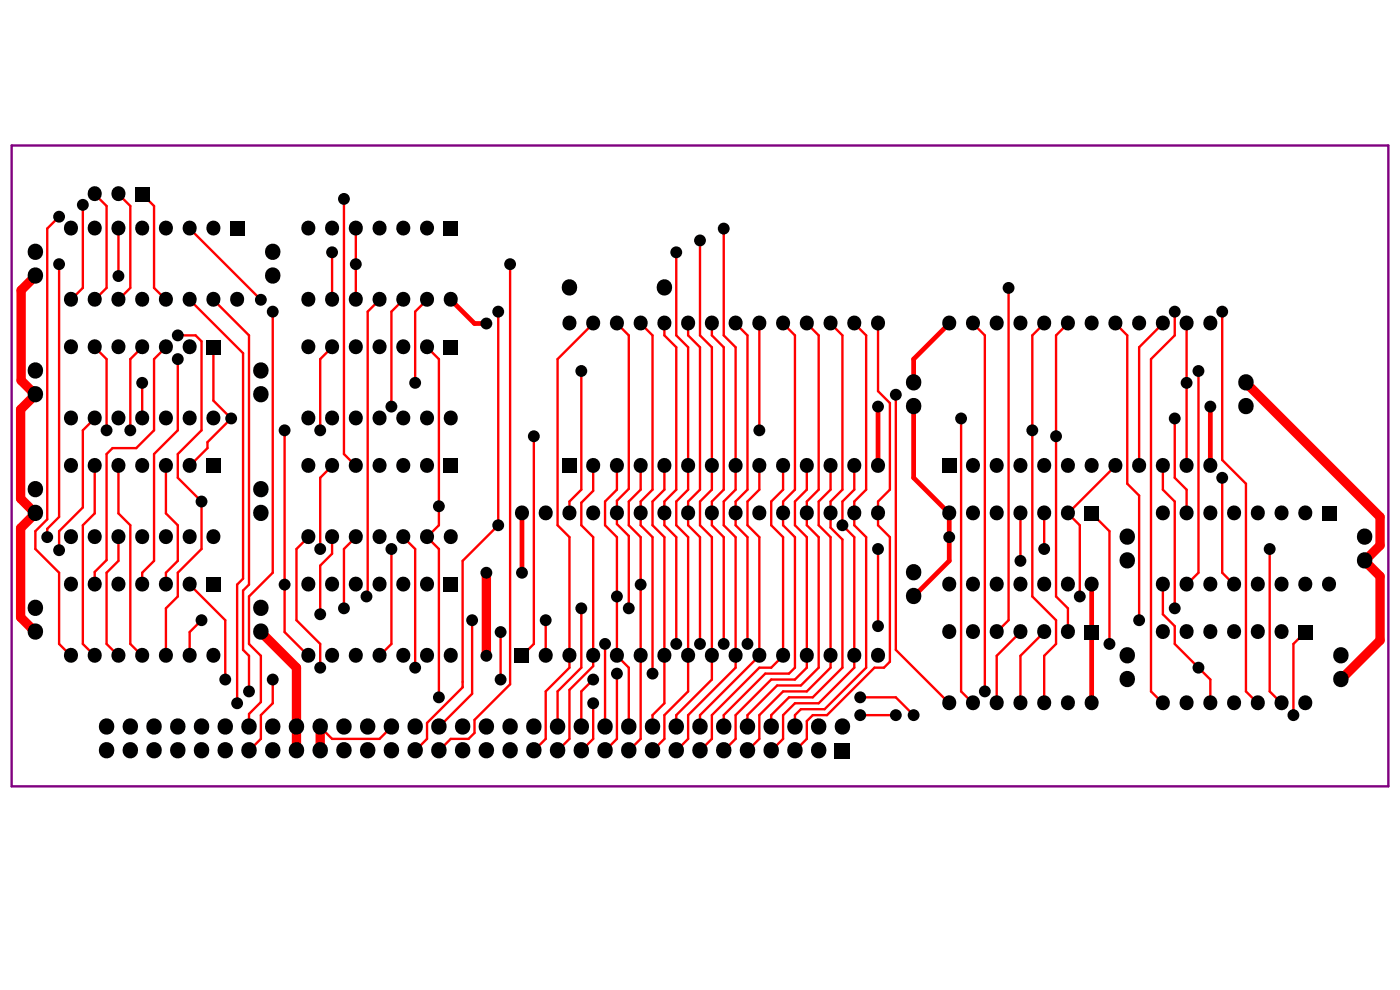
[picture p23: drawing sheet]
<svg xmlns="http://www.w3.org/2000/svg" width="297mm" height="210mm" viewBox="0 0 297 210" stroke-linecap="round" stroke-linejoin="round" font-family="sans-serif">
<g fill="none" stroke="#f00" stroke-width=".5">
<path d="M85.6 63.6l-2.6 2.5M143.5 71.1l2.5 2.6M151 71.1l2.5 2.6M10 112.2v1.7M93.1 111.4l-2.5 2.5M123.3 111.4l2.5 2.5M125.8 104.1l-2.5 2.5M133.4 103.7l-2.5 2.5M143.5 111.4l2.5 2.5M146 103.9l-2.5 2.5M151 111.4l2.5 2.5M153.5 103.9l-2.5 2.5"/>
<path d="M163.6 111.4l2.5 2.5M166.1 103.9l-2.5 2.5M171.2 111.4l2.5 2.5M173.7 103.9l-2.5 2.5M52.8 124l-1.2 1.3M214 131.6l-2.5 2.5M125.8 144.2l-2.5 2.5M143.5 151.7v2.5M148.5 151.7v2.5M153.5 151.7v2.5M163.6 151.7v2.5M168.6 151.7v2.5"/>
<path d="M168.6 141.6l-1.2 1.3M172.4 151.7l-1.2 1.3M188.8 140.4l-1.3 1.2"/>
</g>
<circle cx="141" cy="61.1" r=".25" fill="#f00"/>
<g fill="none" stroke="#f00" stroke-width=".5">
<path d="M12.5 56v53.7l-2.5 2.5M12.5 46l-2.5 2.5v61.7l-2.5 2.5v3.8l5 5v15.1l2.6 2.5M17.6 43.5v17.6l-2.5 2.5M20.1 41.2l2.5 2.5v17.4l-2.5 2.5M25.1 48.5v10.1M25.1 41.2l2.5 2.5v17.4l-2.5 2.5M30.2 41.2l2.5 2.5v17.4l2.5 2.5M40.2 48.5l15.1 15.1M70.5 53.5v10.1M73 42.2v54.1l2.5 2.5M75.5 48.5v15.1M108.2 56v89.2l-7.5 7.5v2.8l-1.3 1.2h-3.8l-2.5 2.6"/>
<path d="M143.5 53.5v17.6M148.5 51v20.1l2.5 2.6v30.2l-2.5 2.5v5l2.5 2.5v30.3l-7.5 7.5M153.5 48.5v22.6l2.6 2.6v30.2l-2.6 2.5v5l2.6 2.5v27.7l-10.1 10.1v5l-2.5 2.6M20.1 73.7l2.5 2.5v15.1M30.2 73.7l-2.6 2.5v15.1M35.2 73.7l-2.5 2.5v15.1l-3.8 3.8h-5l-1.3 1.2v22.5l-2.5 2.5v2.7M37.7 71.1h3.8l1.3 1.3v18.9l-5.1 5v5.1l5.1 5v10.1l-5.1 5v5l-2.5 2.6v10M37.7 76.2v15.1l-5 5v22.7l-2.5 2.5v2.5M40.2 63.6l11.4 11.3v47.9l-1.3 1.2v25.2M45.3 63.6l7.5 7.5v52.9M45.3 73.7v11.3l3.7 3.8-5 5v1.3l-3.8 3.7M57.9 66.1v55.4l-5.1 5v10.1l2.5 2.5v9.8l-2.5 2.6v2.7"/>
<path d="M70.5 73.7l-2.6 2.5v15.1M80.5 63.6l-2.5 2.5v60.4M83 66.1v20.2M90.6 63.6l-2.5 2.5v15.1M90.6 73.7l2.5 2.5v35.2M105.7 66.1v45.3l-7.6 7.6v26.8l-7.5 7.6v3.3l-2.5 2.6M123.3 78.7v25.2l-2.5 2.5v2.5M125.8 68.6l-7.5 7.6v35.2l2.5 2.5v27.7l-5 5.1v10l-2.5 2.6M130.9 68.6l2.5 2.5v32.6M135.9 68.6l2.5 2.5v32.8l-2.5 2.5v5l2.5 2.5v29M141 68.6v2.5l2.5 2.6v30.2l-2.5 2.5v5l2.5 2.5v22.7M146 68.6v2.5l2.5 2.6v30.2l-2.5 2.5v5l2.5 2.5v22.7"/>
<path d="M146 73.7v30.2M151 68.6v2.5M153.5 73.7v30.2M156.1 68.6l2.5 2.5v32.8l-2.5 2.5v5l2.5 2.5v22.7M161.1 68.6v22.7M166.1 68.6l2.5 2.5v32.8l-2.5 2.5v5l2.5 2.5v27.7M171.2 68.6l2.5 2.5v32.8M176.2 68.6l2.5 2.5v32.8l-2.5 2.5v5.5l2.5 2.5v27.2l-6.3 6.3h-5l-3.8 3.8M181.2 68.6l2.6 2.5v32.8l-2.6 2.5v5l2.6 2.5v27.7l-8.9 8.9h-5l-1.3 1.2M186.3 68.6v14.4l2.5 2.5v18.4l-2.5 2.5v5l2.5 2.5v26.5M206.4 68.6l2.5 2.5v75.6M214 61.1v70.5"/>
<path d="M221.5 68.6l-2.5 2.5v55.4l5 5.1v5l-2.5 2.5v10.1M226.6 68.6l-2.6 2.5v55.4l2.6 2.6v5M236.6 68.6l2.5 2.5v31.5l2.6 2.5v26.5M246.7 68.6l-5 5.1v25.1M249.2 66.1v5l-5 5.1v70.5l2.5 2.5M251.7 68.6v30.2M254.3 78.7v42.8l-2.6 2.5M259.3 66.1v31.5l5 5v44.1l2.5 2.5M20.1 98.8v10.1l-2.5 2.5v25.2l2.5 2.5M20.1 88.8l-2.5 2.5v16.4l-5.1 5v3.8M25.1 98.8v10.1l2.5 2.5v25.2l2.6 2.5M30.2 81.2v7.6"/>
<path d="M35.2 98.8v10.1l2.5 2.5v7.6l-2.5 2.5v2.5M60.4 91.3v42.8l5 5M70.5 98.8l-2.6 2.6v15.1M113.3 92.5v44.1l-2.6 2.5M125.8 98.8v5.3M130.9 98.8v5.1l-2.5 2.5v5l2.5 2.5v25.2l2.5 2.5v12.6M135.9 98.8v5.1l-2.5 2.5v5l2.5 2.5v42.8l-2.5 2.6M141 98.8v5.1l-2.6 2.5v5l2.6 2.5v35.3l-2.6 2.5v2.5M161.1 98.8v5.1l-2.5 2.5v5l2.5 2.5v25.2l-12.6 12.6M166.1 98.8v5.1M171.2 98.8v5.1l-2.6 2.5v5l2.6 2.5v27.7l-2.6 2.6h-5l-7.5 7.5v5l-2.6 2.6M176.2 98.8v5.1l-2.5 2.5v5l2.5 2.5v27.7l-5 5.1h-5.1l-5 5v5l-2.5 2.6"/>
<path d="M181.2 98.8v5.1l-2.5 2.5v5l2.5 2.5v27.7l-7.5 7.6h-5.1l-2.5 2.5v5l-2.5 2.6M190.1 83.7v54.2l11.3 11.3M203.9 88.8v57.9l2.5 2.5M236.6 98.8l-10 10.1 2.5 2.5v15.1M246.7 98.8v5.1l2.5 2.5v22.7M249.2 88.8v12.6l2.5 2.5v5M25.1 113.9v5.1l-2.5 2.5v15.1l2.5 2.5M65.4 113.9l-2.5 2.6v15.1l5 5v5M70.5 113.9v3.6l-2.6 2.5v10.3M75.5 113.9l-2.5 2.6v12.6M83 116.5v20.1l-2.5 2.5M85.6 113.9l2.5 2.6v25.1"/>
<path d="M90.6 113.9l2.5 2.6v31.4M123.3 106.6v4.8M125.8 113.9v27.4l-5 5v10.4l-2.5 2.6M130.9 106.2v5l2.5 2.5v15.4M143.5 106.4v5M146 113.9v32.8l-5 5v5l-2.6 2.6M151 106.4v5M153.5 113.9v22.7M163.6 106.4v5M166.1 113.9v25.2l-2.5 2.5h-2.5l-10.1 10.1v5l-2.5 2.6M171.2 106.4v5M173.7 113.9v27.7l-3.8 3.8h-5l-6.3 6.3v2.5"/>
<path d="M186.3 116.5v16.3M216.5 108.9v10.1M221.5 108.9v7.6M231.6 108.9l3.8 3.8v23.9M259.3 101.4v20.1l2.5 2.5M269.4 116.5v30.2l2.5 2.5M40.2 124l7.6 7.6v12.6M42.8 131.6l-2.6 2.5v5M51.6 125.3v12.6l1.2 1.2v7.6M100.2 131.6v15.6l-7.1 7M106.2 134.1v10.1M115.8 131.6v7.5"/>
<path d="M123.3 129.1v12.5l-5 5.1v7.5M128.4 136.6v17.6M216.5 134.1l-5 5v10.1M221.5 134.1l-5 5v10.1M246.7 124v6.3l2.5 2.5v3.8l7.6 7.6v5M276.9 134.1l-2.5 2.5v15.1M57.9 144.2v5l-2.6 2.5v5l-2.5 2.6M67.9 154.2l2.6 2.5h10l2.5-2.5M123.3 146.7v7.5M125.8 149.2v7.5l-2.5 2.6M130.9 142.9v13.8l-2.5 2.6M167.4 142.9h-5l-8.9 8.8"/>
<path d="M171.2 153v3.7l-2.6 2.6M182.5 151.7h7.6M182.5 147.9h7.6l3.7 3.8M187.5 141.6h-2l-10.1 10.1h-3"/>
</g>
<path d="M95.6 63.6l5.1 5h2.5M201.4 68.6l-7.6 7.6v5M186.3 86.3v12.5M193.8 86.3v15.1l7.6 7.5v10.1l-7.6 7.5M256.8 86.3v12.5M110.7 108.9v12.6M231.6 124v25.2" fill="none" stroke="#f00" stroke-width="1"/>
<path d="M7.5 58.6l-3 3v19.1l3 3-3.1 3.2v18.9l3.1 3.1-3.1 3.1v19l3.1 3.1M264.3 81.2l28.5 28.5v6l-3.3 3.3 3.3 3.3v13.5l-8.3 8.4M55.3 134.1l7.6 7.5v17.7M103.2 121.5v17.6M67.9 154.2v5.1" fill="none" stroke="#f00" stroke-width="2"/>
<g fill="#000">
<path d="M28.7 39.7h3v3h-3z" fill-rule="evenodd"/>
<path d="M48.8 47h3v3h-3z" fill-rule="evenodd"/>
<path d="M94.1 47h3v3h-3z" fill-rule="evenodd"/>
<path d="M43.8 72.2h3v3h-3z" fill-rule="evenodd"/>
<path d="M94.1 72.2h3v3h-3z" fill-rule="evenodd"/>
<path d="M43.8 97.4h3v2.9h-3z" fill-rule="evenodd"/>
<path d="M94.1 97.4h3v2.9h-3z" fill-rule="evenodd"/>
<path d="M119.3 97.4h3v2.9h-3z" fill-rule="evenodd"/>
<path d="M199.9 97.4h3v2.9h-3z" fill-rule="evenodd"/>
<path d="M230.1 107.4h3v3h-3z" fill-rule="evenodd"/>
<path d="M280.5 107.4h2.9v3h-2.9z" fill-rule="evenodd"/>
<path d="M43.8 122.5h3v3h-3z" fill-rule="evenodd"/>
<path d="M94.1 122.5h3v3h-3z" fill-rule="evenodd"/>
<path d="M230.1 132.6h3v3h-3z" fill-rule="evenodd"/>
<path d="M275.4 132.6h3v3h-3z" fill-rule="evenodd"/>
<path d="M109.2 137.6h3v3h-3z" fill-rule="evenodd"/>
<path d="M177.1 157.6h3.3v3.3h-3.3z" fill-rule="evenodd"/>
<circle cx="12.5" cy="46" r="1.26"/>
<circle cx="12.5" cy="56" r="1.26"/>
<circle cx="17.6" cy="43.5" r="1.26"/>
<circle cx="25.1" cy="58.6" r="1.26"/>
<circle cx="70.4" cy="53.5" r="1.26"/>
<circle cx="73" cy="42.2" r="1.26"/>
<circle cx="75.5" cy="56" r="1.26"/>
<circle cx="108.2" cy="56" r="1.26"/>
<circle cx="143.5" cy="53.5" r="1.26"/>
<circle cx="148.5" cy="51" r="1.26"/>
<circle cx="153.5" cy="48.5" r="1.26"/>
<circle cx="37.7" cy="76.2" r="1.26"/>
<circle cx="37.7" cy="71.1" r="1.26"/>
<circle cx="55.3" cy="63.6" r="1.26"/>
<circle cx="57.9" cy="66.1" r="1.26"/>
<circle cx="103.2" cy="68.6" r="1.26"/>
<circle cx="105.7" cy="66.1" r="1.26"/>
<circle cx="123.3" cy="78.7" r="1.26"/>
<circle cx="214" cy="61.1" r="1.26"/>
<circle cx="249.2" cy="66.1" r="1.26"/>
<circle cx="254.3" cy="78.7" r="1.26"/>
<circle cx="259.3" cy="66.1" r="1.26"/>
<circle cx="22.6" cy="91.3" r="1.26"/>
<circle cx="27.6" cy="91.3" r="1.26"/>
<circle cx="30.2" cy="81.2" r="1.26"/>
<circle cx="49" cy="88.8" r="1.26"/>
<circle cx="60.4" cy="91.3" r="1.26"/>
<circle cx="67.9" cy="91.3" r="1.26"/>
<circle cx="83" cy="86.3" r="1.26"/>
<circle cx="88.1" cy="81.2" r="1.26"/>
<circle cx="113.3" cy="92.5" r="1.26"/>
<circle cx="161.1" cy="91.3" r="1.26"/>
<circle cx="186.3" cy="86.3" r="1.26"/>
<circle cx="190" cy="83.7" r="1.26"/>
<circle cx="203.9" cy="88.8" r="1.26"/>
<circle cx="219" cy="91.3" r="1.26"/>
<circle cx="224" cy="92.5" r="1.26"/>
<circle cx="249.2" cy="88.8" r="1.26"/>
<circle cx="251.7" cy="81.2" r="1.26"/>
<circle cx="256.8" cy="86.3" r="1.26"/>
<circle cx="10" cy="113.9" r="1.26"/>
<circle cx="12.5" cy="116.7" r="1.26"/>
<circle cx="42.8" cy="106.4" r="1.26"/>
<circle cx="67.9" cy="116.5" r="1.26"/>
<circle cx="83" cy="116.5" r="1.26"/>
<circle cx="93.1" cy="107.4" r="1.26"/>
<circle cx="105.7" cy="111.4" r="1.26"/>
<circle cx="178.7" cy="111.4" r="1.26"/>
<circle cx="186.3" cy="116.5" r="1.26"/>
<circle cx="201.4" cy="113.9" r="1.26"/>
<circle cx="216.5" cy="119" r="1.26"/>
<circle cx="221.5" cy="116.5" r="1.26"/>
<circle cx="259.3" cy="101.4" r="1.26"/>
<circle cx="269.4" cy="116.5" r="1.26"/>
<circle cx="42.8" cy="131.6" r="1.26"/>
<circle cx="60.4" cy="124" r="1.26"/>
<circle cx="67.9" cy="130.3" r="1.26"/>
<circle cx="73" cy="129.1" r="1.26"/>
<circle cx="77.8" cy="126.5" r="1.26"/>
<circle cx="100.2" cy="131.6" r="1.26"/>
<circle cx="103.2" cy="121.5" r="1.26"/>
<circle cx="103.2" cy="139.1" r="1.26"/>
<circle cx="106.2" cy="134.1" r="1.26"/>
<circle cx="110.7" cy="121.5" r="1.26"/>
<circle cx="115.8" cy="131.6" r="1.26"/>
<circle cx="123.3" cy="129.1" r="1.26"/>
<circle cx="128.4" cy="136.6" r="1.26"/>
<circle cx="130.9" cy="126.5" r="1.26"/>
<circle cx="133.4" cy="129.1" r="1.26"/>
<circle cx="135.9" cy="124" r="1.26"/>
<circle cx="143.5" cy="136.6" r="1.26"/>
<circle cx="148.5" cy="136.6" r="1.26"/>
<circle cx="153.5" cy="136.6" r="1.26"/>
<circle cx="158.6" cy="136.6" r="1.26"/>
<circle cx="186.3" cy="132.8" r="1.26"/>
<circle cx="229.1" cy="126.5" r="1.26"/>
<circle cx="235.4" cy="136.6" r="1.26"/>
<circle cx="241.7" cy="131.6" r="1.26"/>
<circle cx="249.2" cy="129.1" r="1.26"/>
<circle cx="47.8" cy="144.2" r="1.26"/>
<circle cx="50.3" cy="149.2" r="1.26"/>
<circle cx="52.8" cy="146.7" r="1.26"/>
<circle cx="57.9" cy="144.2" r="1.26"/>
<circle cx="67.9" cy="141.6" r="1.26"/>
<circle cx="88.1" cy="141.6" r="1.26"/>
<circle cx="93.1" cy="147.9" r="1.26"/>
<circle cx="106.2" cy="144.2" r="1.26"/>
<circle cx="125.8" cy="144.2" r="1.26"/>
<circle cx="125.8" cy="149.2" r="1.26"/>
<circle cx="130.9" cy="142.9" r="1.26"/>
<circle cx="138.4" cy="142.9" r="1.26"/>
<circle cx="182.5" cy="147.9" r="1.26"/>
<circle cx="182.5" cy="151.7" r="1.26"/>
<circle cx="190" cy="151.7" r="1.26"/>
<circle cx="193.8" cy="151.7" r="1.26"/>
<circle cx="208.9" cy="146.7" r="1.26"/>
<circle cx="254.3" cy="141.6" r="1.26"/>
<circle cx="274.4" cy="151.7" r="1.26"/>
</g>
<g fill="#000">
<circle cx="7.5" cy="53.5" r="1.64"/>
<circle cx="7.5" cy="58.6" r="1.64"/>
<circle cx="15.1" cy="48.5" r="1.49"/>
<circle cx="20.1" cy="41.2" r="1.49"/>
<circle cx="20.1" cy="48.5" r="1.49"/>
<circle cx="25.1" cy="41.2" r="1.49"/>
<circle cx="25.1" cy="48.5" r="1.49"/>
<circle cx="30.2" cy="48.5" r="1.49"/>
<circle cx="35.2" cy="48.5" r="1.49"/>
<circle cx="40.2" cy="48.5" r="1.49"/>
<circle cx="45.3" cy="48.5" r="1.49"/>
<circle cx="57.9" cy="53.5" r="1.64"/>
<circle cx="57.9" cy="58.6" r="1.64"/>
<circle cx="65.4" cy="48.5" r="1.49"/>
<circle cx="70.5" cy="48.5" r="1.49"/>
<circle cx="75.5" cy="48.5" r="1.49"/>
<circle cx="80.5" cy="48.5" r="1.49"/>
<circle cx="85.6" cy="48.5" r="1.49"/>
<circle cx="90.6" cy="48.5" r="1.49"/>
<circle cx="7.5" cy="78.7" r="1.64"/>
<circle cx="15.1" cy="73.7" r="1.49"/>
<circle cx="15.1" cy="63.6" r="1.49"/>
<circle cx="20.1" cy="63.6" r="1.49"/>
<circle cx="20.1" cy="73.7" r="1.49"/>
<circle cx="25.1" cy="73.7" r="1.49"/>
<circle cx="25.1" cy="63.6" r="1.49"/>
<circle cx="30.2" cy="73.7" r="1.49"/>
<circle cx="30.2" cy="63.6" r="1.49"/>
<circle cx="35.2" cy="73.7" r="1.49"/>
<circle cx="35.2" cy="63.6" r="1.49"/>
<circle cx="40.2" cy="73.7" r="1.49"/>
<circle cx="40.2" cy="63.6" r="1.49"/>
<circle cx="45.3" cy="63.6" r="1.49"/>
<circle cx="50.3" cy="63.6" r="1.49"/>
<circle cx="55.3" cy="78.7" r="1.64"/>
<circle cx="65.4" cy="73.7" r="1.49"/>
<circle cx="65.4" cy="63.6" r="1.49"/>
<circle cx="70.5" cy="73.7" r="1.49"/>
<circle cx="70.5" cy="63.6" r="1.49"/>
<circle cx="75.5" cy="73.7" r="1.49"/>
<circle cx="75.5" cy="63.6" r="1.49"/>
<circle cx="80.5" cy="73.7" r="1.49"/>
<circle cx="80.5" cy="63.6" r="1.49"/>
<circle cx="85.6" cy="73.7" r="1.49"/>
<circle cx="85.6" cy="63.6" r="1.49"/>
<circle cx="90.6" cy="73.7" r="1.49"/>
<circle cx="90.6" cy="63.6" r="1.49"/>
<circle cx="95.6" cy="63.6" r="1.49"/>
<circle cx="120.8" cy="61.1" r="1.64"/>
<circle cx="120.8" cy="68.6" r="1.49"/>
<circle cx="125.8" cy="68.6" r="1.49"/>
<circle cx="130.9" cy="68.6" r="1.49"/>
<circle cx="135.9" cy="68.6" r="1.49"/>
<circle cx="141" cy="68.6" r="1.49"/>
<circle cx="141" cy="61.1" r="1.64"/>
<circle cx="146" cy="68.6" r="1.49"/>
<circle cx="151" cy="68.6" r="1.49"/>
<circle cx="156.1" cy="68.6" r="1.49"/>
<circle cx="161.1" cy="68.6" r="1.49"/>
<circle cx="166.1" cy="68.6" r="1.49"/>
<circle cx="171.2" cy="68.6" r="1.49"/>
<circle cx="176.2" cy="68.6" r="1.49"/>
<circle cx="181.2" cy="68.6" r="1.49"/>
<circle cx="186.3" cy="68.6" r="1.49"/>
<circle cx="201.4" cy="68.6" r="1.49"/>
<circle cx="206.4" cy="68.6" r="1.49"/>
<circle cx="211.5" cy="68.6" r="1.49"/>
<circle cx="216.5" cy="68.6" r="1.49"/>
<circle cx="221.5" cy="68.6" r="1.49"/>
<circle cx="226.6" cy="68.6" r="1.49"/>
<circle cx="231.6" cy="68.6" r="1.49"/>
<circle cx="236.6" cy="68.6" r="1.49"/>
<circle cx="241.7" cy="68.6" r="1.49"/>
<circle cx="246.7" cy="68.6" r="1.49"/>
<circle cx="251.7" cy="68.6" r="1.49"/>
<circle cx="256.8" cy="68.6" r="1.49"/>
<circle cx="7.5" cy="83.7" r="1.64"/>
<circle cx="15.1" cy="98.8" r="1.49"/>
<circle cx="15.1" cy="88.8" r="1.49"/>
<circle cx="20.1" cy="98.8" r="1.49"/>
<circle cx="20.1" cy="88.8" r="1.49"/>
<circle cx="25.1" cy="98.8" r="1.49"/>
<circle cx="25.1" cy="88.8" r="1.49"/>
<circle cx="30.2" cy="98.8" r="1.49"/>
<circle cx="30.2" cy="88.8" r="1.49"/>
<circle cx="35.2" cy="88.8" r="1.49"/>
<circle cx="35.2" cy="98.8" r="1.49"/>
<circle cx="40.2" cy="88.8" r="1.49"/>
<circle cx="40.2" cy="98.8" r="1.49"/>
<circle cx="45.3" cy="88.8" r="1.49"/>
<circle cx="55.3" cy="83.7" r="1.64"/>
<circle cx="65.4" cy="88.8" r="1.49"/>
<circle cx="65.4" cy="98.8" r="1.49"/>
<circle cx="70.5" cy="98.8" r="1.49"/>
<circle cx="70.5" cy="88.8" r="1.49"/>
<circle cx="75.5" cy="88.8" r="1.49"/>
<circle cx="75.5" cy="98.8" r="1.49"/>
<circle cx="80.5" cy="98.8" r="1.49"/>
<circle cx="80.5" cy="88.8" r="1.49"/>
<circle cx="85.6" cy="98.8" r="1.49"/>
<circle cx="85.6" cy="88.8" r="1.49"/>
<circle cx="90.6" cy="88.8" r="1.49"/>
<circle cx="90.6" cy="98.8" r="1.49"/>
<circle cx="95.6" cy="88.8" r="1.49"/>
<circle cx="125.8" cy="98.8" r="1.49"/>
<circle cx="130.9" cy="98.8" r="1.49"/>
<circle cx="135.9" cy="98.8" r="1.49"/>
<circle cx="141" cy="98.8" r="1.49"/>
<circle cx="146" cy="98.8" r="1.49"/>
<circle cx="151" cy="98.8" r="1.49"/>
<circle cx="156.1" cy="98.8" r="1.49"/>
<circle cx="161.1" cy="98.8" r="1.49"/>
<circle cx="166.1" cy="98.8" r="1.49"/>
<circle cx="171.2" cy="98.8" r="1.49"/>
<circle cx="176.2" cy="98.8" r="1.49"/>
<circle cx="181.2" cy="98.8" r="1.49"/>
<circle cx="186.3" cy="98.8" r="1.49"/>
<circle cx="193.8" cy="81.2" r="1.64"/>
<circle cx="193.8" cy="86.3" r="1.64"/>
<circle cx="206.4" cy="98.8" r="1.49"/>
<circle cx="211.5" cy="98.8" r="1.49"/>
<circle cx="216.5" cy="98.8" r="1.49"/>
<circle cx="221.5" cy="98.8" r="1.49"/>
<circle cx="226.6" cy="98.8" r="1.49"/>
<circle cx="231.6" cy="98.8" r="1.49"/>
<circle cx="236.6" cy="98.8" r="1.49"/>
<circle cx="241.7" cy="98.8" r="1.49"/>
<circle cx="246.7" cy="98.8" r="1.49"/>
<circle cx="251.7" cy="98.8" r="1.49"/>
<circle cx="256.8" cy="98.8" r="1.49"/>
<circle cx="264.3" cy="86.3" r="1.64"/>
<circle cx="264.3" cy="81.2" r="1.64"/>
<circle cx="7.5" cy="108.9" r="1.64"/>
<circle cx="7.5" cy="103.9" r="1.64"/>
<circle cx="15.1" cy="113.9" r="1.49"/>
<circle cx="20.1" cy="113.9" r="1.49"/>
<circle cx="25.1" cy="113.9" r="1.49"/>
<circle cx="30.2" cy="113.9" r="1.49"/>
<circle cx="35.2" cy="113.9" r="1.49"/>
<circle cx="40.2" cy="113.9" r="1.49"/>
<circle cx="45.3" cy="113.9" r="1.49"/>
<circle cx="55.3" cy="108.9" r="1.64"/>
<circle cx="55.3" cy="103.9" r="1.64"/>
<circle cx="65.4" cy="113.9" r="1.49"/>
<circle cx="70.5" cy="113.9" r="1.49"/>
<circle cx="75.5" cy="113.9" r="1.49"/>
<circle cx="80.5" cy="113.9" r="1.49"/>
<circle cx="85.6" cy="113.9" r="1.49"/>
<circle cx="90.6" cy="113.9" r="1.49"/>
<circle cx="95.6" cy="113.9" r="1.49"/>
<circle cx="110.7" cy="108.9" r="1.49"/>
<circle cx="115.8" cy="108.9" r="1.49"/>
<circle cx="120.8" cy="108.9" r="1.49"/>
<circle cx="125.8" cy="108.9" r="1.49"/>
<circle cx="130.9" cy="108.9" r="1.49"/>
<circle cx="135.9" cy="108.9" r="1.49"/>
<circle cx="141" cy="108.9" r="1.49"/>
<circle cx="146" cy="108.9" r="1.49"/>
<circle cx="151" cy="108.9" r="1.49"/>
<circle cx="156.1" cy="108.9" r="1.49"/>
<circle cx="161.1" cy="108.9" r="1.49"/>
<circle cx="166.1" cy="108.9" r="1.49"/>
<circle cx="171.2" cy="108.9" r="1.49"/>
<circle cx="176.2" cy="108.9" r="1.49"/>
<circle cx="181.2" cy="108.9" r="1.49"/>
<circle cx="186.3" cy="108.9" r="1.49"/>
<circle cx="201.4" cy="108.9" r="1.49"/>
<circle cx="206.4" cy="108.9" r="1.49"/>
<circle cx="211.5" cy="108.9" r="1.49"/>
<circle cx="216.5" cy="108.9" r="1.49"/>
<circle cx="221.5" cy="108.9" r="1.49"/>
<circle cx="226.6" cy="108.9" r="1.49"/>
<circle cx="239.1" cy="113.9" r="1.64"/>
<circle cx="239.1" cy="119" r="1.64"/>
<circle cx="246.7" cy="108.9" r="1.49"/>
<circle cx="251.7" cy="108.9" r="1.49"/>
<circle cx="256.8" cy="108.9" r="1.49"/>
<circle cx="261.8" cy="108.9" r="1.49"/>
<circle cx="266.8" cy="108.9" r="1.49"/>
<circle cx="271.9" cy="108.9" r="1.49"/>
<circle cx="276.9" cy="108.9" r="1.49"/>
<circle cx="289.5" cy="113.9" r="1.64"/>
<circle cx="289.5" cy="119" r="1.64"/>
<circle cx="7.5" cy="129.1" r="1.64"/>
<circle cx="7.5" cy="134.1" r="1.64"/>
<circle cx="15.1" cy="139.1" r="1.49"/>
<circle cx="15.1" cy="124" r="1.49"/>
<circle cx="20.1" cy="124" r="1.49"/>
<circle cx="20.1" cy="139.1" r="1.49"/>
<circle cx="25.1" cy="139.1" r="1.49"/>
<circle cx="25.1" cy="124" r="1.49"/>
<circle cx="30.2" cy="139.1" r="1.49"/>
<circle cx="30.2" cy="124" r="1.49"/>
<circle cx="35.2" cy="124" r="1.49"/>
<circle cx="35.2" cy="139.1" r="1.49"/>
<circle cx="40.2" cy="139.1" r="1.49"/>
<circle cx="40.2" cy="124" r="1.49"/>
<circle cx="45.3" cy="139.1" r="1.49"/>
<circle cx="55.3" cy="129.1" r="1.64"/>
<circle cx="55.3" cy="134.1" r="1.64"/>
<circle cx="65.4" cy="139.1" r="1.49"/>
<circle cx="65.4" cy="124" r="1.49"/>
<circle cx="70.5" cy="139.1" r="1.49"/>
<circle cx="70.5" cy="124" r="1.49"/>
<circle cx="75.5" cy="124" r="1.49"/>
<circle cx="75.5" cy="139.1" r="1.49"/>
<circle cx="80.5" cy="124" r="1.49"/>
<circle cx="80.5" cy="139.1" r="1.49"/>
<circle cx="85.6" cy="139.1" r="1.49"/>
<circle cx="85.6" cy="124" r="1.49"/>
<circle cx="90.6" cy="124" r="1.49"/>
<circle cx="90.6" cy="139.1" r="1.49"/>
<circle cx="95.6" cy="139.1" r="1.49"/>
<circle cx="115.8" cy="139.1" r="1.49"/>
<circle cx="120.8" cy="139.1" r="1.49"/>
<circle cx="125.8" cy="139.1" r="1.49"/>
<circle cx="130.9" cy="139.1" r="1.49"/>
<circle cx="135.9" cy="139.1" r="1.49"/>
<circle cx="141" cy="139.1" r="1.49"/>
<circle cx="146" cy="139.1" r="1.49"/>
<circle cx="151" cy="139.1" r="1.49"/>
<circle cx="156.1" cy="139.1" r="1.49"/>
<circle cx="161.1" cy="139.1" r="1.49"/>
<circle cx="166.1" cy="139.1" r="1.49"/>
<circle cx="171.2" cy="139.1" r="1.49"/>
<circle cx="176.2" cy="139.1" r="1.49"/>
<circle cx="181.2" cy="139.1" r="1.49"/>
<circle cx="186.3" cy="139.1" r="1.49"/>
<circle cx="193.8" cy="126.5" r="1.64"/>
<circle cx="193.8" cy="121.5" r="1.64"/>
<circle cx="201.4" cy="124" r="1.49"/>
<circle cx="201.4" cy="134.1" r="1.49"/>
<circle cx="206.4" cy="124" r="1.49"/>
<circle cx="206.4" cy="134.1" r="1.49"/>
<circle cx="211.5" cy="134.1" r="1.49"/>
<circle cx="211.5" cy="124" r="1.49"/>
<circle cx="216.5" cy="134.1" r="1.49"/>
<circle cx="216.5" cy="124" r="1.49"/>
<circle cx="221.5" cy="134.1" r="1.49"/>
<circle cx="221.5" cy="124" r="1.49"/>
<circle cx="226.6" cy="134.1" r="1.49"/>
<circle cx="226.6" cy="124" r="1.49"/>
<circle cx="231.6" cy="124" r="1.49"/>
<circle cx="239.1" cy="139.1" r="1.64"/>
<circle cx="246.7" cy="124" r="1.49"/>
<circle cx="246.7" cy="134.1" r="1.49"/>
<circle cx="251.7" cy="124" r="1.49"/>
<circle cx="251.7" cy="134.1" r="1.49"/>
<circle cx="256.8" cy="134.1" r="1.49"/>
<circle cx="256.8" cy="124" r="1.49"/>
<circle cx="261.8" cy="124" r="1.49"/>
<circle cx="261.8" cy="134.1" r="1.49"/>
<circle cx="266.8" cy="124" r="1.49"/>
<circle cx="266.8" cy="134.1" r="1.49"/>
<circle cx="271.9" cy="134.1" r="1.49"/>
<circle cx="271.9" cy="124" r="1.49"/>
<circle cx="276.9" cy="124" r="1.49"/>
<circle cx="282" cy="124" r="1.49"/>
<circle cx="284.5" cy="139.1" r="1.64"/>
<circle cx="22.6" cy="154.2" r="1.64"/>
<circle cx="22.6" cy="159.3" r="1.64"/>
<circle cx="27.6" cy="159.3" r="1.64"/>
<circle cx="27.6" cy="154.2" r="1.64"/>
<circle cx="32.7" cy="159.3" r="1.64"/>
<circle cx="32.7" cy="154.2" r="1.64"/>
<circle cx="37.7" cy="154.2" r="1.64"/>
<circle cx="37.7" cy="159.3" r="1.64"/>
<circle cx="42.8" cy="154.2" r="1.64"/>
<circle cx="42.8" cy="159.3" r="1.64"/>
<circle cx="47.8" cy="154.2" r="1.64"/>
<circle cx="47.8" cy="159.3" r="1.64"/>
<circle cx="52.8" cy="159.3" r="1.64"/>
<circle cx="52.8" cy="154.2" r="1.64"/>
<circle cx="57.9" cy="154.2" r="1.64"/>
<circle cx="57.9" cy="159.3" r="1.64"/>
<circle cx="62.9" cy="159.3" r="1.64"/>
<circle cx="62.9" cy="154.2" r="1.64"/>
<circle cx="67.9" cy="154.2" r="1.64"/>
<circle cx="67.9" cy="159.3" r="1.64"/>
<circle cx="73" cy="154.2" r="1.64"/>
<circle cx="73" cy="159.3" r="1.64"/>
<circle cx="78" cy="154.2" r="1.64"/>
<circle cx="78" cy="159.3" r="1.64"/>
<circle cx="83" cy="154.2" r="1.64"/>
<circle cx="83" cy="159.3" r="1.64"/>
<circle cx="88.1" cy="154.2" r="1.64"/>
<circle cx="88.1" cy="159.3" r="1.64"/>
<circle cx="93.1" cy="159.3" r="1.64"/>
<circle cx="93.1" cy="154.2" r="1.64"/>
<circle cx="98.1" cy="159.3" r="1.64"/>
<circle cx="98.1" cy="154.2" r="1.64"/>
<circle cx="103.2" cy="154.2" r="1.64"/>
<circle cx="103.2" cy="159.3" r="1.64"/>
<circle cx="108.2" cy="154.2" r="1.64"/>
<circle cx="108.2" cy="159.3" r="1.64"/>
<circle cx="113.3" cy="154.2" r="1.64"/>
<circle cx="113.3" cy="159.3" r="1.64"/>
<circle cx="118.3" cy="154.2" r="1.64"/>
<circle cx="118.3" cy="159.3" r="1.64"/>
<circle cx="123.3" cy="154.2" r="1.64"/>
<circle cx="123.3" cy="159.3" r="1.64"/>
<circle cx="128.4" cy="154.2" r="1.64"/>
<circle cx="128.4" cy="159.3" r="1.64"/>
<circle cx="133.4" cy="154.2" r="1.64"/>
<circle cx="133.4" cy="159.3" r="1.64"/>
<circle cx="138.4" cy="159.3" r="1.64"/>
<circle cx="138.4" cy="154.2" r="1.64"/>
<circle cx="143.5" cy="154.2" r="1.64"/>
<circle cx="143.5" cy="159.3" r="1.64"/>
<circle cx="148.5" cy="159.3" r="1.64"/>
<circle cx="148.5" cy="154.2" r="1.64"/>
<circle cx="153.5" cy="154.2" r="1.64"/>
<circle cx="153.5" cy="159.3" r="1.64"/>
<circle cx="158.6" cy="154.2" r="1.64"/>
<circle cx="158.6" cy="159.3" r="1.64"/>
<circle cx="163.6" cy="154.2" r="1.64"/>
<circle cx="163.6" cy="159.3" r="1.64"/>
<circle cx="168.6" cy="154.2" r="1.64"/>
<circle cx="168.6" cy="159.3" r="1.64"/>
<circle cx="173.7" cy="154.2" r="1.64"/>
<circle cx="173.7" cy="159.3" r="1.64"/>
<circle cx="178.7" cy="154.2" r="1.64"/>
<circle cx="201.4" cy="149.2" r="1.49"/>
<circle cx="206.4" cy="149.2" r="1.49"/>
<circle cx="211.5" cy="149.2" r="1.49"/>
<circle cx="216.5" cy="149.2" r="1.49"/>
<circle cx="221.5" cy="149.2" r="1.49"/>
<circle cx="226.6" cy="149.2" r="1.49"/>
<circle cx="231.6" cy="149.2" r="1.49"/>
<circle cx="239.1" cy="144.2" r="1.64"/>
<circle cx="246.7" cy="149.2" r="1.49"/>
<circle cx="251.7" cy="149.2" r="1.49"/>
<circle cx="256.8" cy="149.2" r="1.49"/>
<circle cx="261.8" cy="149.2" r="1.49"/>
<circle cx="266.8" cy="149.2" r="1.49"/>
<circle cx="271.9" cy="149.2" r="1.49"/>
<circle cx="276.9" cy="149.2" r="1.49"/>
<circle cx="284.5" cy="144.2" r="1.64"/>
</g>
<path d="M2.5 30.9h292v135.9h-292z" fill="none" stroke="#800080" stroke-width=".5"/>
</svg>
